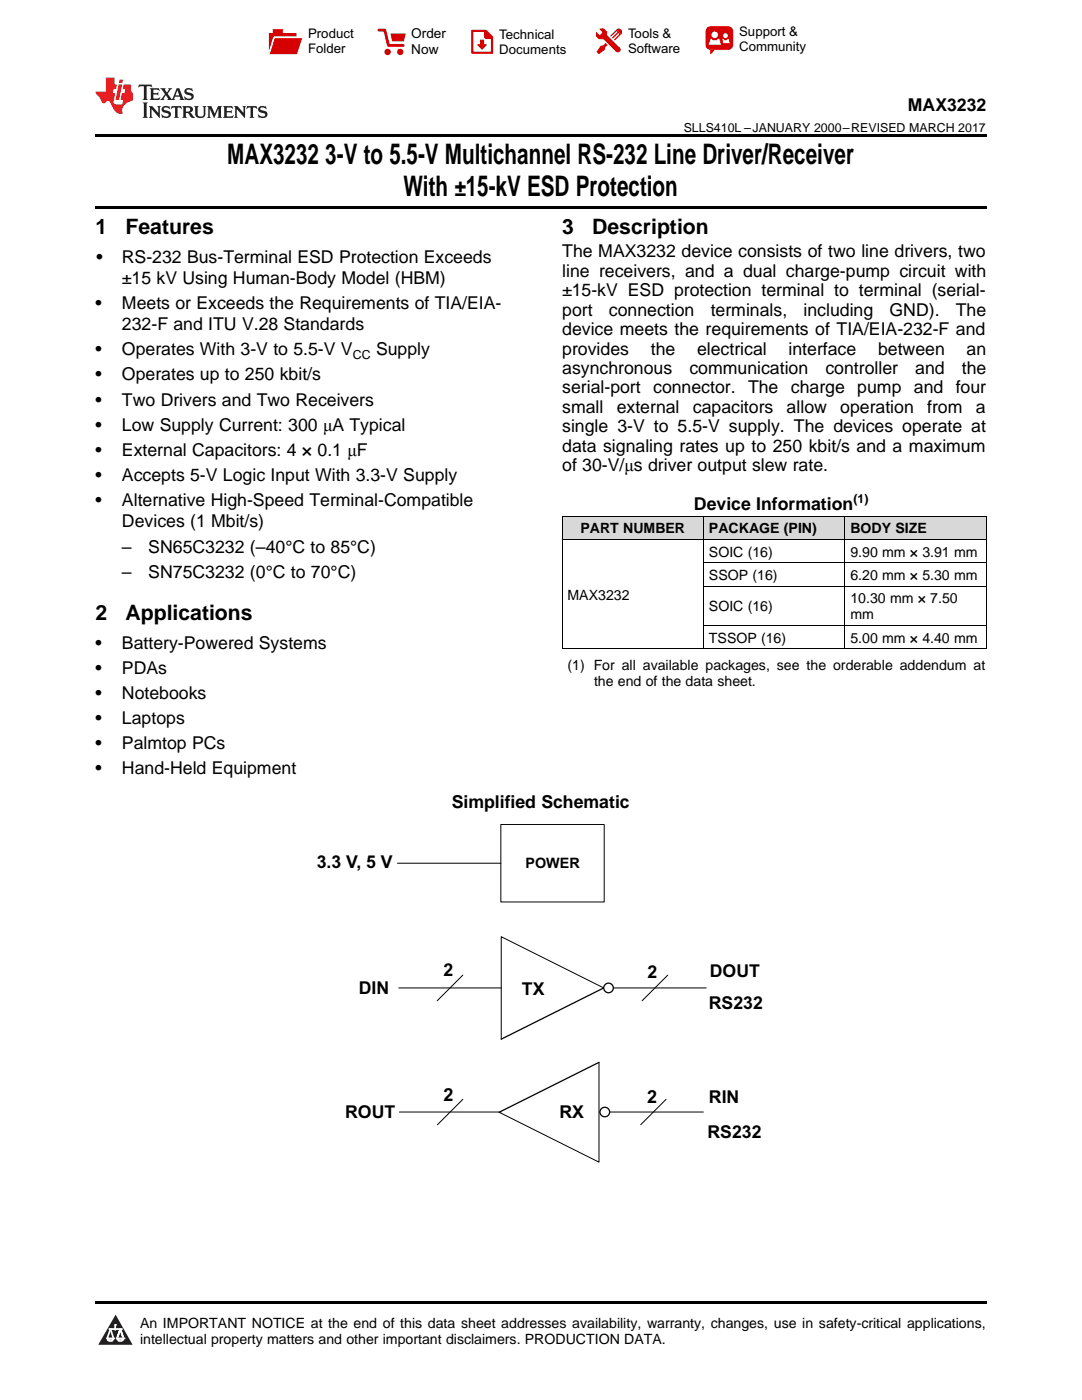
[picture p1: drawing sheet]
<svg xmlns="http://www.w3.org/2000/svg" width="216mm" height="279mm" viewBox="0 0 216 279" stroke-linecap="round" stroke-linejoin="round" font-family="sans-serif">
<defs><g id="words">
<g font-size="5.6">
<text x="45.3" y="32.8">MAX3232</text>
<text x="64.9" y="32.8">3-V to 5.5-V Multichannel RS-232 Line Driver/Receiver</text>
<text x="80.5" y="39.2">With ±15-kV ESD Protection</text>
</g>
<g font-size="4.2">
<text x="19" y="46.7">1</text>
<text x="25" y="46.7">Features</text>
<text x="112.2" y="46.7">3</text>
<text x="118.2" y="46.7">Description</text>
<text x="19" y="123.8">2</text>
<text x="25" y="123.8">Applications</text>
</g>
<g font-size="3.6">
<text x="88.5" y="219.7">2</text>
<text x="129.1" y="220.2">2</text>
</g>
<g font-size="3.5">
<text x="181.2" y="22.2">MAX3232</text>
<text x="19.2" y="52.4">•</text>
<text x="24.3" y="52.4">RS-232 Bus-Terminal ESD Protection Exceeds</text>
<text x="112.2" y="51.4">The MAX3232 device consists of two line drivers, two</text>
<text x="24.3" y="56.7">±15 kV Using Human-Body Model (HBM)</text>
<text x="112.2" y="55.2">line receivers, and a dual charge-pump circuit with</text>
<text x="112.2" y="59.1">±15-kV ESD protection terminal to terminal (serial-</text>
<text x="19" y="61.7">•</text>
<text x="24.3" y="61.7">Meets or Exceeds the Requirements of TIA/EIA-</text>
<text x="24.3" y="65.9">232-F and ITU V.28 Standards</text>
<text x="112.2" y="63">port</text>
<text x="121.5" y="63">connection</text>
<text x="141.8" y="63">terminals,</text>
<text x="160.3" y="63">including</text>
<text x="177.5" y="63">GND).</text>
<text x="190.7" y="63">The</text>
<text x="19" y="70.9">•</text>
<text x="24.3" y="70.9">Operates With 3-V to 5.5-V V</text>
<text x="75" y="70.9">Supply</text>
<text x="112.2" y="66.9">device meets the requirements of TIA/EIA-232-F and</text>
<text x="112.2" y="70.8">provides</text>
<text x="129.9" y="70.8">the</text>
<text x="139.1" y="70.8">electrical</text>
<text x="157.3" y="70.8">interface</text>
<text x="175.2" y="70.8">between</text>
<text x="192.9" y="70.8">an</text>
<text x="19" y="75.9">•</text>
<text x="24.3" y="75.9">Operates up to 250 kbit/s</text>
<text x="112.2" y="74.6">asynchronous</text>
<text x="137.6" y="74.6">communication</text>
<text x="164.7" y="74.6">controller</text>
<text x="182.6" y="74.6">and</text>
<text x="191.9" y="74.6">the</text>
<text x="19" y="80.9">•</text>
<text x="24.3" y="80.9">Two Drivers and Two Receivers</text>
<text x="112.2" y="78.5">serial-port</text>
<text x="112.2" y="82.4">small</text>
<text x="123.1" y="82.4">external</text>
<text x="130.3" y="78.5">connector. The</text>
<text x="138.3" y="82.4">capacitors</text>
<text x="157" y="82.4">allow</text>
<text x="157.8" y="78.5">charge</text>
<text x="167.7" y="82.4">operation</text>
<text x="171.1" y="78.5">pump and</text>
<text x="185" y="82.4">from</text>
<text x="190.7" y="78.5">four</text>
<text x="194.7" y="82.4">a</text>
<text x="19" y="85.9">•</text>
<text x="24.3" y="85.9">Low Supply Current: 300 μA Typical</text>
<text x="112.2" y="86.3">single 3-V to 5.5-V supply. The devices operate at</text>
<text x="19" y="90.9">•</text>
<text x="19" y="96">•</text>
<text x="24.3" y="90.9">External Capacitors: 4 × 0.1 μF</text>
<text x="24.3" y="96">Accepts 5-V Logic Input With 3.3-V Supply</text>
<text x="112.2" y="90.2">data signaling rates up to 250 kbit/s and a maximum</text>
<text x="112.2" y="94.1">of 30-V/μs driver output slew rate.</text>
<text x="19" y="101">•</text>
<text x="24.3" y="101">Alternative High-Speed Terminal-Compatible</text>
<text x="138.5" y="101.8">Device Information</text>
<text x="24.3" y="105.2">Devices (1 Mbit/s)</text>
<text x="24.3" y="110.3">–</text>
<text x="29.6" y="110.3">SN65C3232 (–40°C to 85°C)</text>
<text x="24.3" y="115.4">–</text>
<text x="29.6" y="115.4">SN75C3232 (0°C to 70°C)</text>
<text x="19" y="129.5">•</text>
<text x="24.3" y="129.5">Battery-Powered Systems</text>
<text x="19" y="134.5">•</text>
<text x="24.3" y="134.5">PDAs</text>
<text x="19" y="139.5">•</text>
<text x="24.3" y="139.5">Notebooks</text>
<text x="19" y="144.5">•</text>
<text x="19" y="149.5">•</text>
<text x="24.3" y="144.5">Laptops</text>
<text x="24.3" y="149.5">Palmtop PCs</text>
<text x="19" y="154.6">•</text>
<text x="24.3" y="154.6">Hand-Held Equipment</text>
<text x="90.1" y="161.3">Simplified Schematic</text>
<text x="63.2" y="173.3">3.3 V, 5 V</text>
<text x="88.5" y="194.9">2</text>
<text x="129.2" y="195.2">2</text>
<text x="141.6" y="195">DOUT</text>
<text x="71.6" y="198.3">DIN</text>
<text x="104.1" y="198.6">TX</text>
<text x="141.4" y="201.4">RS232</text>
<text x="141.5" y="220">RIN</text>
<text x="68.9" y="223.1">ROUT</text>
<text x="111.6" y="223.2">RX</text>
<text x="141.2" y="227.1">RS232</text>
</g>
<text font-size="2.9" x="104.9" y="173.3">POWER</text>
<g font-size="2.8">
<text x="115.8" y="106.4">PART NUMBER</text>
<text x="141.5" y="106.4">PACKAGE (PIN)</text>
<text x="169.7" y="106.4">BODY SIZE</text>
<text x="141.5" y="111.1">SOIC (16)</text>
<text x="169.7" y="111.1">9.90 mm × 3.91 mm</text>
<text x="113.2" y="119.7">MAX3232</text>
<text x="141.5" y="115.7">SSOP (16)</text>
<text x="169.7" y="115.7">6.20 mm × 5.30 mm</text>
<text x="141.5" y="122">SOIC (16)</text>
<text x="169.7" y="120.4">10.30 mm × 7.50</text>
<text x="169.7" y="123.6">mm</text>
<text x="141.5" y="128.2">TSSOP (16)</text>
<text x="169.7" y="128.2">5.00 mm × 4.40 mm</text>
<text x="113.2" y="133.7">(1) For all available packages, see the orderable addendum at</text>
<text x="118.5" y="136.9">the end of the data sheet.</text>
<text x="27.9" y="265">An IMPORTANT NOTICE at the end of this data sheet addresses availability, warranty, changes, use in safety-critical applications,</text>
<text x="27.9" y="268.2">intellectual property matters and other important disclaimers. PRODUCTION DATA.</text>
</g>
<g font-size="2.7">
<text x="82.1" y="7.7">Order</text>
<text x="82.1" y="10.7">Now</text>
</g>
<g font-size="2.6">
<text x="61.5" y="7.6">Product</text>
<text x="61.5" y="10.6">Folder</text>
<text x="99.6" y="7.8">Technical</text>
<text x="99.6" y="10.8">Documents</text>
<text x="125.3" y="7.6">Tools &amp;</text>
<text x="125.3" y="10.6">Software</text>
<text x="147.5" y="7.2">Support &amp;</text>
<text x="147.5" y="10.2">Community</text>
</g>
<g font-size="2.5">
<text x="136.4" y="26.3">SLLS410L –JANUARY 2000–REVISED MARCH 2017</text>
<text x="70.4" y="71.6">CC</text>
<text x="170.3" y="100.4">(1)</text>
</g>
</g></defs>
<g fill="#d8d8d8">
<path d="M112.2 103h28.2v4.7h-28.2z"/>
<path d="M140.4 103h28.2v4.7h-28.2z"/>
<path d="M168.6 103h28.2v4.7h-28.2z"/>
</g>
<path d="M23.1 262.4l3.4 6h-6.9z" fill="#231f20"/>
<path d="M21.4 267.1h1.2l-.3 .5h-.3a.55 .55 0 0 1-.6-.5z" fill-rule="evenodd" fill="#fff"/>
<path d="M21.4 267.1h1.2l-.3 .5h-.3a.55 .55 0 0 1-.6-.5z" fill="none" stroke="#231f20" stroke-width=".34"/>
<path d="M21.4 267.1l1.2 .1-.3 .4h-.5z" fill="none" stroke="#fff" stroke-width=".34"/>
<path d="M23 265.3h.1" fill="none" stroke="#fff" stroke-width=".34"/>
<path d="M23 264.4v.9z" fill="#fff"/>
<path d="M23 264.4v.9z" fill="none" stroke="#fff" stroke-width=".34"/>
<circle cx="23" cy="264.4" r=".17" fill="#fff"/>
<path d="M21.9 265.2h.1" fill="none" stroke="#fff" stroke-width=".34"/>
<path d="M21.9 265.2h2.3z" fill="#fff"/>
<path d="M21.9 265.2h2.3z" fill="none" stroke="#fff" stroke-width=".34"/>
<circle cx="24.2" cy="265.2" r=".17" fill="#fff"/>
<path d="M23.3 267.1h.1" fill="none" stroke="#fff" stroke-width=".34"/>
<path d="M24 265.2l-.7 1.9z" fill="#fff"/>
<path d="M24 265.2l-.7 1.9z" fill="none" stroke="#fff" stroke-width=".34"/>
<path d="M24 265.2l.7 1.9z" fill="#fff"/>
<path d="M24 265.2l.7 1.9z" fill="none" stroke="#fff" stroke-width=".34"/>
<path d="M24.6 267.1h.1" fill="none" stroke="#fff" stroke-width=".34"/>
<circle cx="21.4" cy="267.1" r=".17" fill="#fff"/>
<path d="M22.1 265.2l-.7 1.9z" fill="#fff"/>
<path d="M22.1 265.2l-.7 1.9z" fill="none" stroke="#fff" stroke-width=".34"/>
<path d="M22.1 265.2l.5 1.9z" fill="#fff"/>
<path d="M22.1 265.2l.5 1.9z" fill="none" stroke="#fff" stroke-width=".34"/>
<circle cx="22.6" cy="267.1" r=".17" fill="#fff"/>
<path d="M23.4 267.1h1.3a.65 .65 0 0 1-.7 .5 .65 .65 0 0 1-.6-.5z" fill-rule="evenodd" fill="#fff"/>
<path d="M23.4 267.1h1.3a.65 .65 0 0 1-.7 .5 .65 .65 0 0 1-.6-.5z" fill="none" stroke="#231f20" stroke-width=".34"/>
<path d="M23.4 267.1h1.3l-.4 .5h-.6z" fill="none" stroke="#fff" stroke-width=".34"/>
<path d="M23.3 267.1h.1" fill="none" stroke="#fff" stroke-width=".34"/>
<circle cx="24.7" cy="267.1" r=".17" fill="#fff"/>
<path d="M19 259.7h177.8v.5h-177.8z" fill="#000"/>
<path d="M120.5 197.2l-20.5-10.3v20.5M119.5 212v19.9l-19.9-9.9" fill="none" stroke="#000" stroke-width=".2"/>
<path d="M120.5 197.2l-20.5 10.2M119.5 212l-19.9 10" fill="none" stroke="#000" stroke-width=".25"/>
<path d="M99.9 164.5h20.7v15.5h-20.7z" fill="#fff"/>
<path d="M79.3 172.3h20.6M99.9 164.5h20.7v15.5h-20.7zM79.6 197.2h20.4M92.3 194.6l-5.1 5.1M120.5 197.2h20.4M133.2 194.6l-5.1 5.1M92.4 219.4l-5.1 5.1M132.9 219.4l-5.1 5.1M79.7 221.9h20.3M119.7 221.9h20.6" fill="none" stroke="#000" stroke-width=".2"/>
<circle cx="121.4" cy="197.2" r=".96" fill="#fff"/>
<circle cx="121.4" cy="197.2" r=".96" fill="none" stroke="#000" stroke-width=".25"/>
<circle cx="120.7" cy="221.9" r=".96" fill="#fff"/>
<circle cx="120.7" cy="221.9" r=".96" fill="none" stroke="#000" stroke-width=".25"/>
<path d="M112.2 107.7h84.6M112.2 103h84.6M112.2 103v26.5M140.4 103v26.5M140.4 117h56.4M140.4 112.3h56.4M168.6 103v26.5M196.8 103v26.5M112.2 129.5h84.6M140.4 124.8h56.4" fill="none" stroke="#000" stroke-width=".2"/>
<path d="M19 26.8h177.8v.6h-177.8zM19 41.2h177.8v.5h-177.8z" fill="#000"/>
<path d="M27.7 16.9l-.1 .6 .6-.3h.5v.2v2.2l-.2 .4h1l-.2-.4v-2.2v-.2h.5l.6 .3-.2-.6zM29.9 17.6l.2 .4v1.6l-.2 .4h1.9l.1-.6a1.09 1.09 0 0 1-1.3 .1v-.6h.6l.4 .2v-.7l-.2 .2h-.8v-.6l.2-.1a1.01 1.01 0 0 1 1 .3l-.1-.6zM32 17.6l.9 1.2-1 1.2h.9l-.2-.3 .5-.7 .5 .7-.3 .3h1.7l-.2-.3 .1-.4h1l.1 .4-.2 .3h1l-.3-.4-.7-2h-.5l-1 2.2-.8-1.1 .9-1.1h-.9l.2 .2-.4 .7-.4-.7 .2-.2zM35.4 18l.4 1h-.8zM37 17.7a.66 .66 0 0 0-.2 .8 .66 .66 0 0 0 .6 .4l.7 .2 .1 .2a.8 .8 0 0 1-.7 .4 .8 .8 0 0 1-.7-.5l.1 .8 .2-.2a.94 .94 0 0 0 1.1 .1 .94 .94 0 0 0 .4-.9 1.48 1.48 0 0 0-1.3-.6v-.4a1.1 1.1 0 0 1 1.2 .2l-.2-.6-.2 .1-.5-.1zM28.5 20.4l.2 .4v2.3l-.2 .4h1l-.2-.4v-2.3l.2-.4zM29.7 21.2l.2 .4v1.5l-.2 .4h.8l-.3-.4 .1-1.3 1.6 1.8v-2l.2-.4h-.7l.2 .2v1.1l-1.2-1.3zM32.5 21.3a.66 .66 0 0 0-.2 .8 .66 .66 0 0 0 .6 .4l.6 .2 .2 .2a.8 .8 0 0 1-.8 .4 .8 .8 0 0 1-.7-.5l.2 .7 .2-.1a.94 .94 0 0 0 1 .1 .94 .94 0 0 0 .5-1 1.47 1.47 0 0 0-1.3-.6l-.1-.3a1.1 1.1 0 0 1 1.3 .2l-.2-.6-.2 .1-.5-.2zM34.3 21.2l-.2 .6a.64 .64 0 0 1 .8-.3v1.6l-.2 .4h1l-.3-.4 .1-1.6a.66 .66 0 0 1 .8 .3l-.2-.6zM36.3 21.2l.3 .4v1.5l-.3 .4h1l-.2-.2v-.7h.5l.1 .1a.8 .8 0 0 0 1.2 .7l-1-1a.62 .62 0 0 0 .6-.5 .62 .62 0 0 0-.6-.7zM37.1 21.5h.1a.48 .48 0 0 1 .6 0 .48 .48 0 0 1 .1 .6l-.2 .1-.6 .1zM38.7 21.2l.2 .2a2.29 2.29 0 0 0 .4 2 1.05 1.05 0 0 0 1.7-.7v-1.3l.2-.2h-.8l.2 .4v1.1a.61 .61 0 0 1-.6 .6 .61 .61 0 0 1-.6-.6v-1.1l.3-.4zM41.3 21.2l.3 .4v1.5l-.3 .4h.8l-.2-.4v-1.4l.8 1.9 .9-1.9v1.4l-.2 .4h.9l-.2-.4v-1.5l.2-.4h-.8l-.7 1.5-.6-1.5zM44.5 21.2l.2 .4v1.5l-.2 .4h1.9l.2-.6a1.1 1.1 0 0 1-1.4 .2v-.7h.6l.4 .2v-.6l-.2 .1-.8 .1v-.6l.2-.1a1.02 1.02 0 0 1 1.1 .2l-.2-.5zM46.7 21.2l.2 .4v1.5l-.2 .4h.8l-.3-.4 .1-1.3 1.6 1.8v-2l.2-.4h-.7l.2 .2v1.1l-1.2-1.3zM49.3 21.2l-.1 .6a.64 .64 0 0 1 .8-.3v1.6l-.3 .4h1l-.2-.4v-1.6a.66 .66 0 0 1 .8 .3l-.1-.6zM51.7 21.3a.66 .66 0 0 0-.2 .7 .66 .66 0 0 0 .7 .5l.6 .2 .1 .2a.8 .8 0 0 1-.7 .4 .8 .8 0 0 1-.7-.5l.1 .7 .2-.1a.94 .94 0 0 0 1.1 .1 .94 .94 0 0 0 .4-1 1.48 1.48 0 0 0-1.2-.6l-.1-.3a1.1 1.1 0 0 1 1.2 .2l-.2-.6-.1 .1-.6-.2z" fill="#231f20"/>
<path d="M21.1 15.5v2.8h-2v.4l.9 .9a.96 .96 0 0 0 1 1 .59 .59 0 0 1 .5-.4 .59 .59 0 0 1 .5 .3l.4 .8a1.61 1.61 0 0 0 2.1 1.3 1.63 1.63 0 0 1 1.1-2.2l.9-.3v-1.5a1.6 1.6 0 0 1-.4-1.7h-1.4l-.2 .9h.5l-.2 .8h-.5l-.2 1v.3h.5l-.2 .9h-.7a.74 .74 0 0 1-1-.6l.3-1.6h-.5l.2-.8h.5l.1-.9h-.4v-1.4zM23.7 16.9l-.7 3h.8l.6-3zM23.8 15.9l-.1 .7h.7l.2-.7z" fill="#ee1d23"/>
<g fill="#d60000">
<path d="M54.4 5.8h2v.8h2.8v4.2h-5.5v-4.2h.7z" fill-rule="evenodd"/>
<path d="M54.7 7.5h5.6l-1 3.3h-5.6z" fill-rule="evenodd"/>
</g>
<path d="M54.6 7.4h5.8l-.1 .1h-5.5l-1.1 3.3z" fill-rule="evenodd" fill="#fff"/>
<path d="M54.6 7.4h5.8l-.1 .1h-5.5l-1.1 3.3z" fill="none" stroke="#fff" stroke-width=".2"/>
<path d="M75.6 6h1.2l.7 3.1h3" fill="none" stroke="#d60000" stroke-width=".56"/>
<g fill="#d60000">
<path d="M77.9 6.7h3.1l-.4 1.5h-2.3z" fill-rule="evenodd"/>
<circle cx="77.3" cy="10.4" r=".64"/>
<circle cx="79.9" cy="10.4" r=".64"/>
</g>
<path d="M94.2 6.2h2.7l1.3 1.2v3.1h-4z" fill="none" stroke="#d60000" stroke-width=".44"/>
<g fill="#d60000">
<path d="M95.8 7.9h.8v1h.6l-1 1.1-1-1v-.1h.6z" fill-rule="evenodd"/>
<path d="M96.6 6.2h.3l1.3 1.2v.4h-1.3l-.3-.4z" fill-rule="evenodd"/>
<path d="M119.6 5.7h.9l.6 .6 .1 .7 2.5 2.5-.8 .8-2.3-2.3-1.1-.2-.6-.6v-.8l.7 .6 .5-.4v-.2l-.4-.5z" fill-rule="evenodd"/>
<path d="M119.9 9.1h.4l.5-.5 .4 .4-.5 .5v.4l-1.2 .9-.5-.5z" fill-rule="evenodd"/>
<path d="M123 5.9a.67 .67 0 0 1 .9 0 .67 .67 0 0 1 0 .9z" fill-rule="evenodd"/>
<path d="M123 5.9l.9 .9-1.2 1.2h-.2l.1-.2 .9-.9 .1-.2h-.3l-.9 1h-.2v-.2l.9-1 .1-.2h-.3l-.9 1h-.2v-.2z" fill-rule="evenodd"/>
<circle cx="123.3" cy="9.9" r=".54"/>
</g>
<path d="M121.1 6.3l-.1 .7" fill="none" stroke="#d60000" stroke-width=".2"/>
<g fill="#d60000">
<path d="M141.1 5.5l.6-.2h3.6a.95 .95 0 0 1 1 .9v2.8a.95 .95 0 0 1-1 .9h-3.6a.95 .95 0 0 1-.9-.9v-2.8z" fill-rule="evenodd"/>
<path d="M141.7 9.9h.9l-.7 .9h-.2z" fill-rule="evenodd"/>
</g>
<g fill="#fff">
<path d="M144.3 8.6h1.3z"/>
<path d="M141.8 7.8h.3l.1 .2h.8l.2-.2h.3l.4 1.1h-2.5z" fill-rule="evenodd"/>
<path d="M144.2 7.8h.2l.2 .2h.4l.2-.2h.2l.2 .8h-1.3z" fill-rule="evenodd"/>
<circle cx="142.6" cy="6.9" r=".65"/>
<circle cx="144.8" cy="7.1" r=".48"/>
</g>
<use href="#words"/>
</svg>
